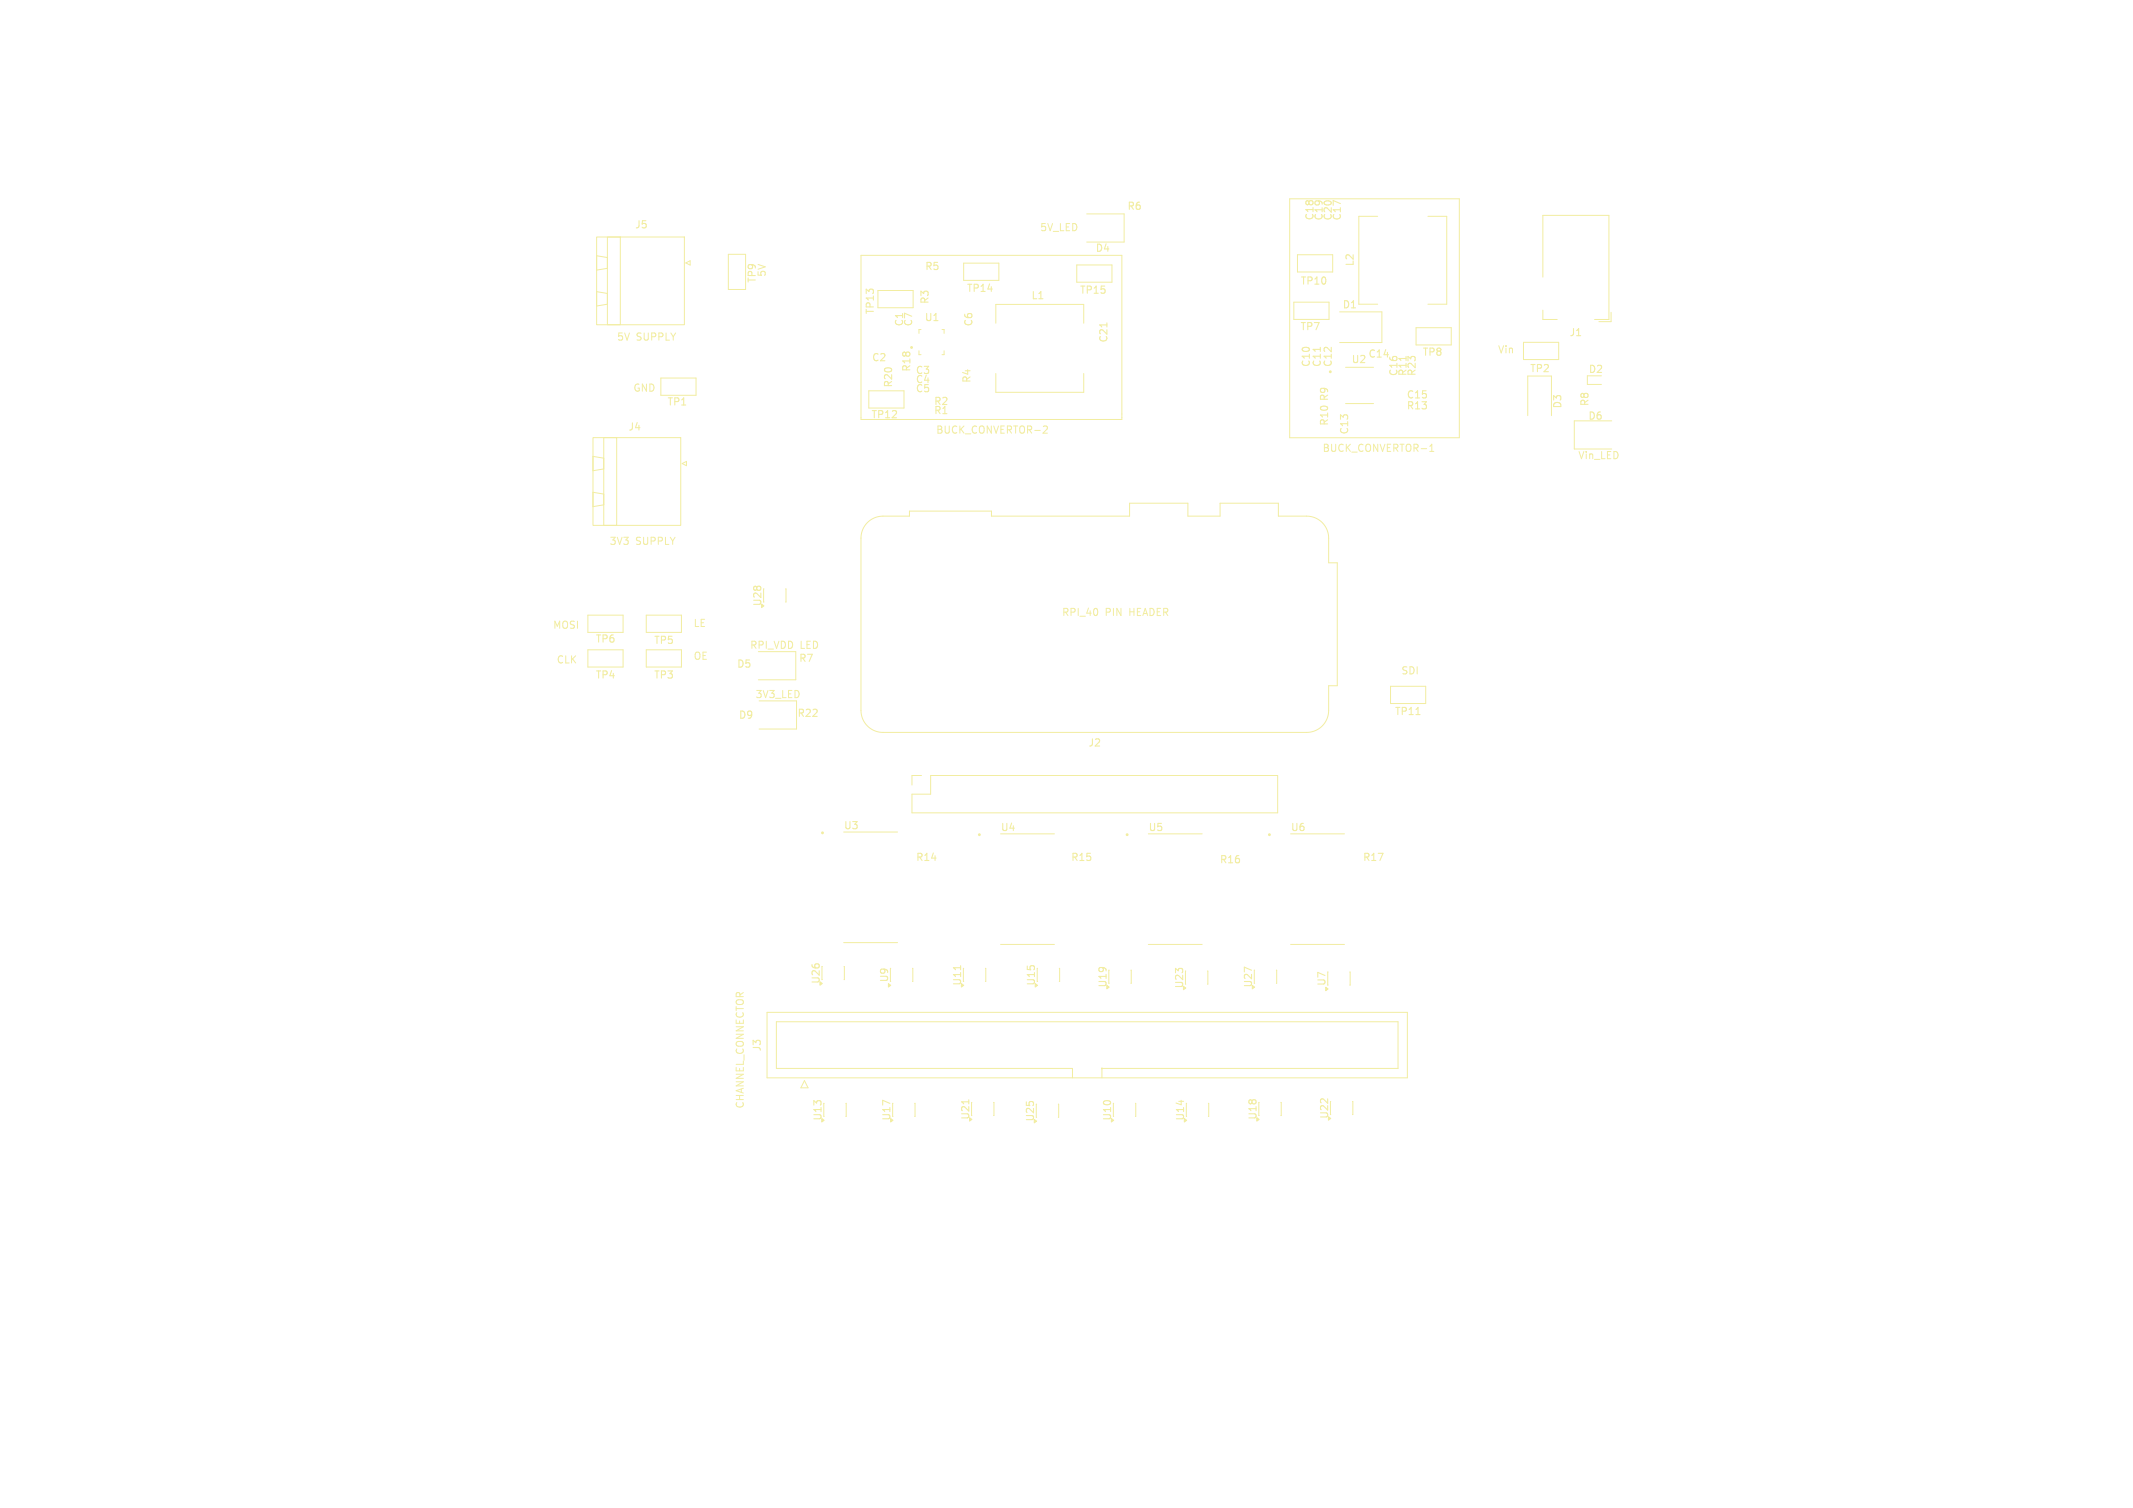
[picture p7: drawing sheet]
<svg xmlns="http://www.w3.org/2000/svg" width="297mm" height="210mm" viewBox="0 0 297 210" stroke-linecap="round" stroke-linejoin="round" font-family="sans-serif">
<defs><g id="words">
<g font-size="1.4" fill="#f2eda1">
<text x="156.9" y="29.4">R6</text>
<text x="88.3" y="32">J5</text>
<text x="144.8" y="32.3">5V_LED</text>
<text x="152.5" y="35.3">D4</text>
<text x="183.1" y="30.8" transform="rotate(-90 183.1 30.8)">C18</text>
<text x="184.4" y="30.8" transform="rotate(-90 184.4 30.8)">C19</text>
<text x="185.6" y="30.8" transform="rotate(-90 185.6 30.8)">C20</text>
<text x="186.9" y="30.8" transform="rotate(-90 186.9 30.8)">C17</text>
<text x="105.4" y="39.5" transform="rotate(-90 105.4 39.5)">TP9</text>
<text x="106.7" y="38.6" transform="rotate(-90 106.7 38.6)">5V</text>
<text x="128.7" y="37.8">R5</text>
<text x="134.5" y="40.9">TP14</text>
<text x="143.5" y="41.9">L1</text>
<text x="150.3" y="41.1">TP15</text>
<text x="181" y="39.8">TP10</text>
<text x="188.7" y="37.2" transform="rotate(-90 188.7 37.2)">L2</text>
<text x="85.9" y="47.5">5V SUPPLY</text>
<text x="121.9" y="43.9" transform="rotate(-90 121.9 43.9)">TP13</text>
<text x="125.9" y="45.6" transform="rotate(-90 125.9 45.6)">C1</text>
<text x="127.2" y="45.6" transform="rotate(-90 127.2 45.6)">C7</text>
<text x="128.7" y="44.9">U1</text>
<text x="129.5" y="42.4" transform="rotate(-90 129.5 42.4)">R3</text>
<text x="135.6" y="45.6" transform="rotate(-90 135.6 45.6)">C6</text>
<text x="154.4" y="47.8" transform="rotate(-90 154.4 47.8)">C21</text>
<text x="181" y="46.2">TP7</text>
<text x="186.9" y="43.1">D1</text>
<text x="218.4" y="47">J1</text>
<text x="121.3" y="50.5">C2</text>
<text x="127" y="51.9" transform="rotate(-90 127 51.9)">R18</text>
<text x="127.4" y="53.6">C4</text>
<text x="127.4" y="52.3">C3</text>
<text x="135.3" y="53.4" transform="rotate(-90 135.3 53.4)">R4</text>
<text x="182.6" y="51.2" transform="rotate(-90 182.6 51.2)">C10</text>
<text x="184.1" y="51.2" transform="rotate(-90 184.1 51.2)">C11</text>
<text x="185.6" y="51.2" transform="rotate(-90 185.6 51.2)">C12</text>
<text x="188.1" y="50.8">U2</text>
<text x="190.4" y="50">C14</text>
<text x="194.8" y="52.5" transform="rotate(-90 194.8 52.5)">C16</text>
<text x="196.1" y="52.5" transform="rotate(-90 196.1 52.5)">R11</text>
<text x="197.3" y="52.5" transform="rotate(-90 197.3 52.5)">R23</text>
<text x="198" y="49.7">TP8</text>
<text x="208.5" y="49.3">Vin</text>
<text x="213" y="52">TP2</text>
<text x="221.1" y="52.1">D2</text>
<text x="88.1" y="54.6">GND</text>
<text x="92.8" y="56.7">TP1</text>
<text x="121.2" y="58.5">TP12</text>
<text x="124.4" y="54.1" transform="rotate(-90 124.4 54.1)">R20</text>
<text x="127.4" y="54.8">C5</text>
<text x="130" y="56.6">R2</text>
<text x="130" y="57.9">R1</text>
<text x="185.1" y="59.4" transform="rotate(-90 185.1 59.4)">R10 R9</text>
<text x="195.8" y="57.2">R13</text>
<text x="195.8" y="55.7">C15</text>
<text x="217.6" y="57" transform="rotate(-90 217.6 57)">D3</text>
<text x="221.1" y="58.6">D6</text>
<text x="221.4" y="56.7" transform="rotate(-90 221.4 56.7)">R8</text>
<text x="87.4" y="60.2">J4</text>
<text x="130.3" y="60.5">BUCK_CONVERTOR-2</text>
<text x="184.1" y="63">BUCK_CONVERTOR-1</text>
<text x="187.9" y="60.6" transform="rotate(-90 187.9 60.6)">C13</text>
<text x="219.7" y="64">Vin_LED</text>
<text x="84.8" y="75.9">3V3</text>
<text x="88.5" y="75.9">SUPPLY</text>
<text x="77" y="87.6">MOSI</text>
<text x="82.8" y="89.7">TP6</text>
<text x="91" y="89.9">TP5</text>
<text x="96.5" y="87.4">LE</text>
<text x="106.2" y="84.5" transform="rotate(-90 106.2 84.5)">U28</text>
<text x="147.8" y="85.9">RPI_40</text>
<text x="153.8" y="85.9">PIN</text>
<text x="157.2" y="85.9">HEADER</text>
<text x="77.5" y="92.5">CLK</text>
<text x="82.8" y="94.7">TP4</text>
<text x="91" y="94.7">TP3</text>
<text x="96.5" y="91.9">OE</text>
<text x="102.5" y="93.2">D5</text>
<text x="104.4" y="90.4">RPI_VDD LED</text>
<text x="111.2" y="92.4">R7</text>
<text x="195.1" y="94">SDI</text>
<text x="102.8" y="100.3">D9</text>
<text x="105.2" y="97.3">3V3_LED</text>
<text x="110.9" y="100">R22</text>
<text x="194.1" y="99.8">TP11</text>
<text x="151.5" y="104.2">J2</text>
<text x="117.4" y="115.7">U3</text>
<text x="139.3" y="115.9">U4</text>
<text x="159.8" y="115.9">U5</text>
<text x="179.6" y="115.9">U6</text>
<text x="127.5" y="120.1">R14</text>
<text x="149" y="120.1">R15</text>
<text x="169.8" y="120.4">R16</text>
<text x="189.7" y="120.1">R17</text>
<text x="114.3" y="137.1" transform="rotate(-90 114.3 137.1)">U26</text>
<text x="123.9" y="136.9" transform="rotate(-90 123.9 136.9)">U9</text>
<text x="134" y="137.4" transform="rotate(-90 134 137.4)">U11</text>
<text x="144.3" y="137.4" transform="rotate(-90 144.3 137.4)">U15</text>
<text x="154.3" y="137.6" transform="rotate(-90 154.3 137.6)">U19</text>
<text x="164.9" y="137.7" transform="rotate(-90 164.9 137.7)">U23</text>
<text x="174.5" y="137.6" transform="rotate(-90 174.5 137.6)">U27</text>
<text x="184.8" y="137.4" transform="rotate(-90 184.8 137.4)">U7</text>
<text x="106.1" y="146.5" transform="rotate(-90 106.1 146.5)">J3</text>
<text x="103.6" y="154.4" transform="rotate(-90 103.6 154.4)">CHANNEL_CONNECTOR</text>
<text x="185.1" y="155.9" transform="rotate(-90 185.1 155.9)">U22</text>
<text x="114.6" y="156.2" transform="rotate(-90 114.6 156.2)">U13</text>
<text x="124.2" y="156.2" transform="rotate(-90 124.2 156.2)">U17</text>
<text x="135.2" y="156" transform="rotate(-90 135.2 156)">U21</text>
<text x="144.2" y="156.3" transform="rotate(-90 144.2 156.3)">U25</text>
<text x="154.9" y="156.2" transform="rotate(-90 154.9 156.2)">U10</text>
<text x="165.1" y="156.2" transform="rotate(-90 165.1 156.2)">U14</text>
<text x="175.2" y="156" transform="rotate(-90 175.2 156)">U18</text>
</g>
</g></defs>
<g fill="none" stroke="#f2eda1" stroke-width=".14">
<path d="M83.1 33h12.2v12.2h-12.2zM83.1 35.6l1.5 .3v1.5l-1.5 .2zM84.6 33h1.8v12.2h-1.8zM95.5 36.6l.6-.3v.6zM101.4 35.4h2.4v4.9h-2.4zM119.9 35.6h36.3v22.8h-36.3zM134.2 36.6h4.9v2.4h-4.9zM149.9 36.9h4.9v2.4h-4.9zM151.3 29.8h5.2v3.9h-5.2M179.6 27.7h23.6v33.3h-23.6zM180.7 35.5h4.9v2.4h-4.9zM191.8 30.1h-2.6v12.3h2.6"/>
<path d="M198.8 30.1h2.6v12.3h-2.6M214.8 38.6v-8.6h9.2v14.5h-2M83.1 40.6l1.5 .3v1.5l-1.5 .2zM92 52.6h4.9v2.4h-4.9zM121 54.4h4.9v2.4h-4.9zM122.2 40.5h4.9v2.4h-4.9zM128 48.9v.5h.2M128.2 45.9h-.2v.5M131.2 45.9h.3v.5M131.5 48.9v.5h-.3M138.7 45v-2.6h12.2v2.6M138.7 52v2.6h12.2v-2.6"/>
<path d="M145.4 59.3l.3 .1 .1 .2-.6 .7h.6M180.2 42.1h4.9v2.4h-4.9zM186.5 43.4h5.9v4.3h-5.9M187.4 51.2h3.9M187.4 56.2h3.9M197.2 45.6h4.9v2.4h-4.9zM212.1 47.7h4.9v2.4h-4.9zM212.7 57.9v-5.5h3.3v5.5M214.8 43.2v1.3h2M221 52.3v1.2h2M224.3 43.5v1.3h-1.7M224.4 58.6h-5.2v3.9h5.2"/>
<path d="M82.6 60.9h12.2v12.3h-12.2zM82.6 63.6l1.5 .2v1.5l-1.5 .3zM82.6 68.6l1.5 .2v1.5l-1.5 .3zM84.1 60.9h1.8v12.3h-1.8zM95 64.6l.6-.3v.6zM120.8 72.8a3.1 3.1 0 0 1 2.1-.9h3.7v-.7h11.5v.7h19.2v-1.8h8.1v1.8h4.5v-1.8h8.1v1.8h3.9a3.1 3.1 0 0 1 3.1 3v3.5h1.2v17.1h-1.2v3.4a3.1 3.1 0 0 1-3.1 3.1h-59a3.1 3.1 0 0 1-3-3.1v-24a3.1 3.1 0 0 1 .9-2.1zM199.1 62.9h.5M199.1 62.2l.3-.3v1M81.9 85.7h4.9v2.4h-4.9zM81.9 90.5h4.9v2.4h-4.9zM90 85.7h4.9v2.4h-4.9zM90 90.5h4.9v2.4h-4.9z"/>
<path d="M105.6 90.8h5.2v3.9h-5.2M105.7 97.6h5.2v3.9h-5.2M109.4 82v1.8M193.6 95.6h4.9v2.4h-4.9zM117.5 115.9h7.5M127 110.6h2.6v-2.6h48.3v5.2h-50.9zM128.3 108h-1.3v1.3M139.3 116.1h7.5M159.9 116.1h7.5M179.7 116.1h7.5M117.5 131.3h7.5M117.5 134.6v1.8"/>
<path d="M127.1 134.9v1.8M137.2 134.9v1.8M139.3 131.5h7.5M147.5 134.9v1.8M157.5 135.1v1.8M159.9 131.5h7.5M168.1 135.2v1.9M177.7 135.1v1.8M179.7 131.5h7.5M187.9 135.4v1.8M106.8 141h89.2v9.1h-89.2zM112 150.5l.5 1h-1z"/>
<path d="M117.8 153.7v1.8M127.4 153.7v1.8M138.3 153.5v1.9M147.4 153.8v1.8M149.3 150.1v-1.3h-41.2v-6.5h86.6v6.5h-41.3v1.3M158.1 153.7v1.8M168.3 153.7v1.8M178.4 153.5v1.9M188.3 153.4v1.8"/>
</g>
<path d="M154.1 45v.5M183.8 48.4v.5M195.8 49.6v.6M197.2 99.5h.5M133.8 134.5v.6M134.9 153.2v.5" fill="none" stroke="#f2eda1" stroke-width=".15"/>
<g fill="#f2eda1" stroke="#f2eda1" stroke-width=".14">
<path d="M123.7 137l.3 .2-.3 .3z"/>
<path d="M184.6 137.5l.3 .2-.3 .3z"/>
<circle cx="153.4" cy="148.8" r=".06"/>
</g>
<g fill="none" stroke="#f2eda1" stroke-width=".2">
<circle cx="126.9" cy="48.4" r=".1"/>
<circle cx="185.2" cy="51.8" r=".1"/>
<circle cx="114.5" cy="116" r=".1"/>
<circle cx="136.4" cy="116.2" r=".1"/>
<circle cx="156.9" cy="116.2" r=".1"/>
<circle cx="176.8" cy="116.2" r=".1"/>
</g>
<use href="#words"/>
</svg>
